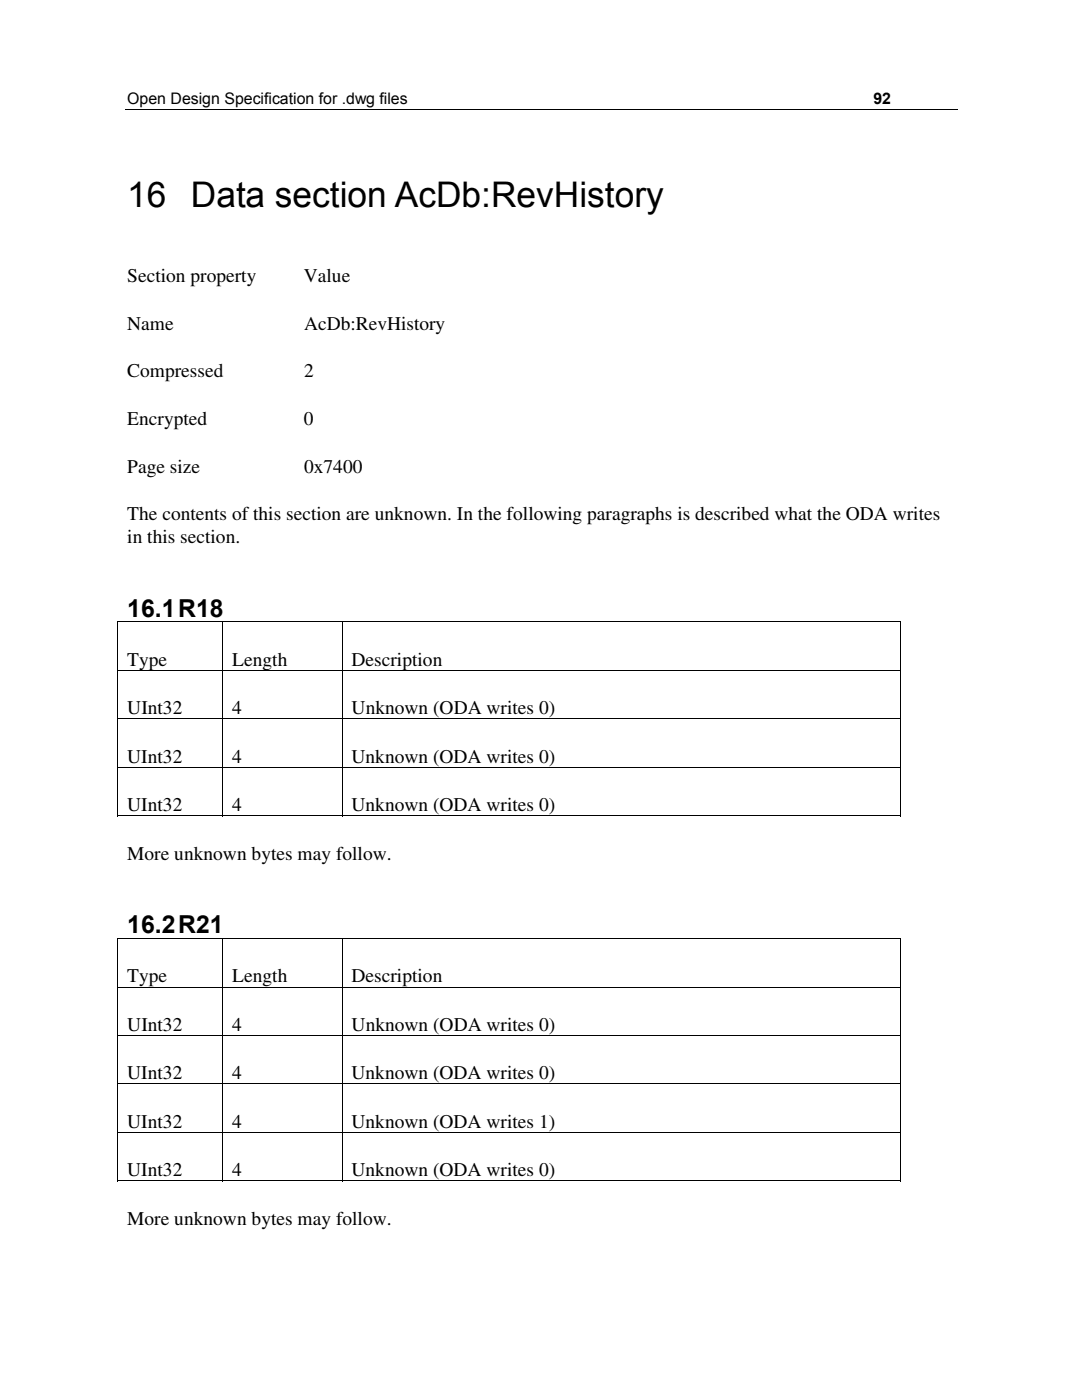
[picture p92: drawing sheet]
<svg xmlns="http://www.w3.org/2000/svg" width="216mm" height="279mm" viewBox="0 0 216 279" stroke-linecap="round" stroke-linejoin="round" font-family="sans-serif">
<defs><g id="words">
<text font-size="7" x="25.4" y="41.3">16 Data section AcDb:RevHistory</text>
<g font-size="4.9">
<text x="25.4" y="123.1">16.1 R18</text>
<text x="25.4" y="186.2">16.2 R21</text>
</g>
<g font-size="3.9">
<text x="25.4" y="56.3">Section property</text>
<text x="60.6" y="56.3">Value</text>
<text x="25.4" y="65.8">Name</text>
<text x="60.7" y="65.8">AcDb:RevHistory</text>
<text x="25.4" y="75.3">Compressed</text>
<text x="60.7" y="75.3">2</text>
<text x="25.4" y="84.8">Encrypted</text>
<text x="60.7" y="84.8">0</text>
<text x="25.4" y="94.3">Page size</text>
<text x="60.7" y="94.3">0x7400</text>
<text x="25.4" y="103.8">The contents of this section are unknown. In the following paragraphs is described what the ODA writes</text>
<text x="25.4" y="108.4">in this section.</text>
<text x="25.4" y="132.9">Type</text>
<text x="46.4" y="132.9">Length</text>
<text x="70.2" y="132.9">Description</text>
<text x="25.4" y="142.5">UInt32</text>
<text x="46.4" y="142.5">4</text>
<text x="70.2" y="142.5">Unknown (ODA writes 0)</text>
<text x="25.4" y="152.2">UInt32</text>
<text x="46.3" y="152.2">4</text>
<text x="70.1" y="152.2">Unknown (ODA writes 0)</text>
<text x="25.4" y="161.9">UInt32</text>
<text x="46.3" y="161.9">4</text>
<text x="70.1" y="161.9">Unknown (ODA writes 0)</text>
<text x="25.4" y="171.6">More unknown bytes may follow.</text>
<text x="25.4" y="196">Type</text>
<text x="46.4" y="196">Length</text>
<text x="70.2" y="196">Description</text>
<text x="25.4" y="205.7">UInt32</text>
<text x="46.4" y="205.7">4</text>
<text x="70.2" y="205.7">Unknown (ODA writes 0)</text>
<text x="25.4" y="215.4">UInt32</text>
<text x="46.3" y="215.4">4</text>
<text x="70.1" y="215.4">Unknown (ODA writes 0)</text>
<text x="25.4" y="225.1">UInt32</text>
<text x="46.3" y="225.1">4</text>
<text x="70.1" y="225.1">Unknown (ODA writes 1)</text>
<text x="25.4" y="234.7">UInt32</text>
<text x="46.3" y="234.7">4</text>
<text x="70.1" y="234.7">Unknown (ODA writes 0)</text>
<text x="25.4" y="244.4">More unknown bytes may follow.</text>
</g>
<g font-size="3.2">
<text x="25.4" y="20.7">Open Design Specification for .dwg files</text>
<text x="174.3" y="20.7">92</text>
</g>
</g></defs>
<g fill="none" stroke="#000" stroke-width=".2">
<path d="M24.9 21.8h166.1M23.4 124.1h156.4M23.4 133.8h156.4M23.5 124.2v9.5M23.5 133.9v9.5M44.5 124.2v9.5M44.5 133.9v9.5M68.3 124.2v9.5M68.3 133.9v9.5M179.7 124.2v9.5M179.7 133.9v9.5M23.4 143.5h156.4"/>
<path d="M23.4 153.1h156.4M23.5 143.6v9.5M23.5 153.2v9.7M44.5 143.6v9.5M44.5 153.2v9.7M68.3 143.6v9.5M68.3 153.2v9.7M179.7 143.6v9.5M179.7 153.2v9.7M23.4 162.8h21M44.5 162.8h23.7M68.3 162.8h111.3"/>
<path d="M23.4 187.3h156.4M23.4 197h156.4M23.5 187.4v9.5M23.5 197.1v9.5M44.5 187.4v9.5M44.5 197.1v9.5M68.3 187.4v9.5M68.3 197.1v9.5M179.7 187.4v9.5M179.7 197.1v9.5M23.4 206.7h156.4M23.4 216.3h156.4"/>
<path d="M23.5 206.7v9.5M23.5 216.4v9.5M44.5 206.7v9.5M44.5 216.4v9.5M68.3 206.7v9.5M68.3 216.4v9.5M179.7 206.7v9.5M179.7 216.4v9.5M23.4 226h156.4M23.4 235.7h21M23.5 226.1v9.7M44.5 226.1v9.7"/>
<path d="M44.5 235.7h23.7M68.3 226.1v9.7M68.3 235.7h111.3M179.7 226.1v9.7"/>
</g>
<path d="M23.4 124h.2v.2h-.2zM179.6 124h.2v.2h-.2zM179.6 162.7h.2v.2h-.2zM23.4 187.2h.2v.2h-.2zM179.6 187.2h.2v.2h-.2zM179.6 235.6h.2v.2h-.2z" fill="#000"/>
<use href="#words"/>
</svg>
